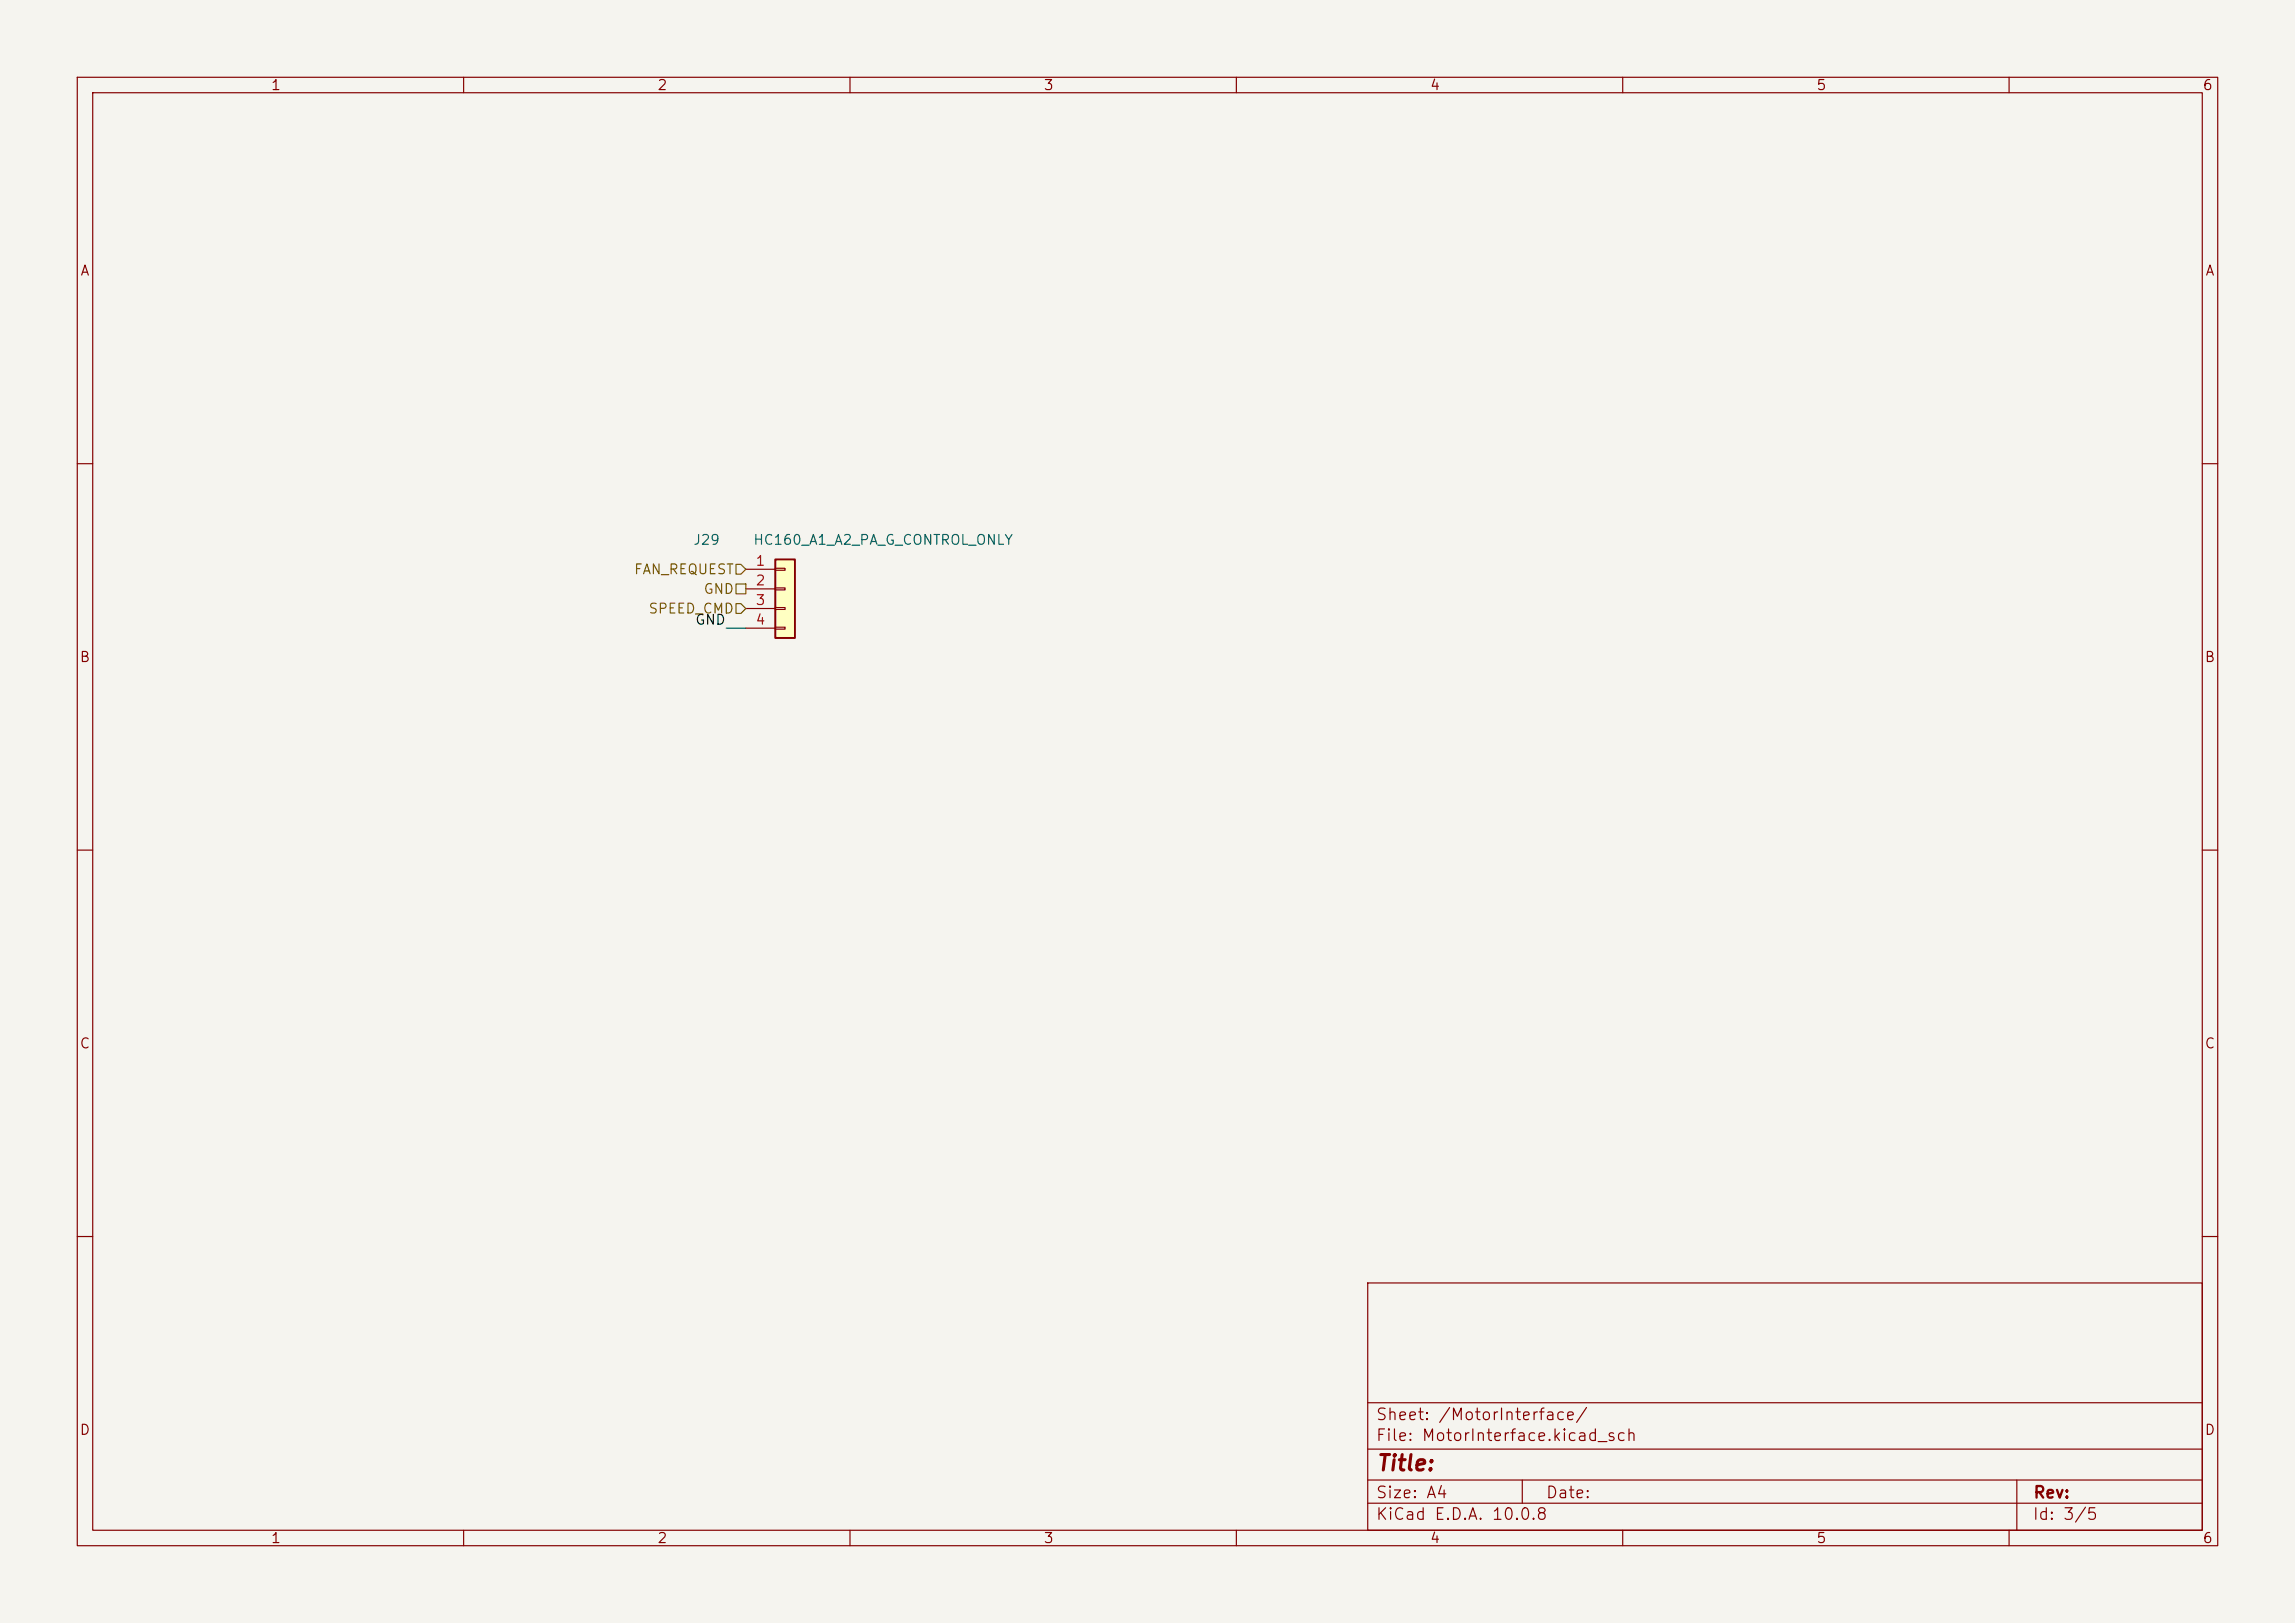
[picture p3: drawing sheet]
<svg xmlns="http://www.w3.org/2000/svg" width="297mm" height="210mm" viewBox="0 0 297 210" stroke-linecap="round" stroke-linejoin="round" font-family="sans-serif">
<defs><g id="words">
<text font-size="2" fill="#840000" x="178" y="190.8">Title:</text>
<g font-size="1.5" fill="#840000">
<text x="178" y="184.1">Sheet: /MotorInterface/</text>
<text x="178" y="186.8">File: MotorInterface.kicad_sch</text>
<text x="178" y="197">KiCad E.D.A. 10.0.8</text>
<text x="178" y="194.2">Size: A4</text>
<text x="200" y="194.2">Date:</text>
<text x="263" y="197">Id: 3/5</text>
<text x="263" y="194.2">Rev:</text>
</g>
<g font-size="1.3" fill="#840000">
<text x="35" y="12">1</text>
<text x="85" y="12">2</text>
<text x="135" y="12">3</text>
<text x="185" y="12">4</text>
<text x="235" y="12">5</text>
<text x="285" y="12">6</text>
<text x="10.3" y="36">A</text>
<text x="285.3" y="36">A</text>
<text x="10.2" y="86">B</text>
<text x="285.2" y="86">B</text>
<text x="10.2" y="136">C</text>
<text x="285.2" y="136">C</text>
<text x="10.2" y="186">D</text>
<text x="285.2" y="186">D</text>
<text x="35" y="200">1</text>
<text x="85" y="200">2</text>
<text x="135" y="200">3</text>
<text x="185" y="200">4</text>
<text x="235" y="200">5</text>
<text x="285" y="200">6</text>
</g>
<g font-size="1.3" fill="#006464">
<text x="89.6" y="70.8">J29</text>
<text x="97.4" y="70.8">HC160_A1_A2_PA_G_CONTROL_ONLY</text>
</g>
<g font-size="1.3" fill="#725600">
<text x="82" y="74.6">FAN_REQUEST</text>
<text x="91" y="77.2">GND</text>
<text x="83.8" y="79.7">SPEED_CMD</text>
</g>
<g font-size="1.3" fill="#a90000">
<text x="97.7" y="73.5">1</text>
<text x="97.7" y="76.1">2</text>
<text x="97.7" y="78.6">3</text>
<text x="97.7" y="81.1">4</text>
</g>
<text font-size="1.3" fill="#0f0f0f" x="89.9" y="81.2">GND</text>
</g></defs>
<path d="M0 0h297v210h-297z" fill="#f5f4ef" stroke="#f5f4ef" stroke-width=".13"/>
<g fill="none" stroke="#840000" stroke-width=".15">
<path d="M10 10h277v190h-277zM12 12h273v186h-273zM60 10v2M110 10v2M160 10v2M210 10v2M260 10v2M10 60h2M285 60h2M10 110h2M285 110h2M10 160h2"/>
<path d="M177 166h108v32h-108zM285 160h2M60 198v2M110 198v2M160 198v2M177 194.5h108M177 191.5h108M177 187.5h108M177 181.5h108M197 191.5v3M210 198v2M260 198v2"/>
<path d="M261 191.5v6.5"/>
</g>
<path d="M100.3 72.4h2.6v10.2h-2.6z" fill="#ffffc2"/>
<path d="M100.3 72.4h2.6v10.2h-2.6z" fill="none" stroke="#840000" stroke-width=".25"/>
<path d="M96.5 73.7h3.8M96.5 76.2h3.8M96.5 78.7h3.8M100.3 73.5h1.3v.3h-1.3zM100.3 76.1h1.3v.2h-1.3zM100.3 78.6h1.3v.3h-1.3zM96.5 81.3h3.8M100.3 81.2h1.3v.2h-1.3z" fill="none" stroke="#840000" stroke-width=".15"/>
<path d="M95.2 73h.7l.6 .7-.6 .6h-.7zM95.2 78.1h.7l.6 .6-.6 .7h-.7zM95.2 75.6h1.3v1.2h-1.3z" fill="none" stroke="#725600" stroke-width=".15"/>
<path d="M94 81.3h2.5" fill="none" stroke="#009600" stroke-width=".15"/>
<use href="#words"/>
</svg>
